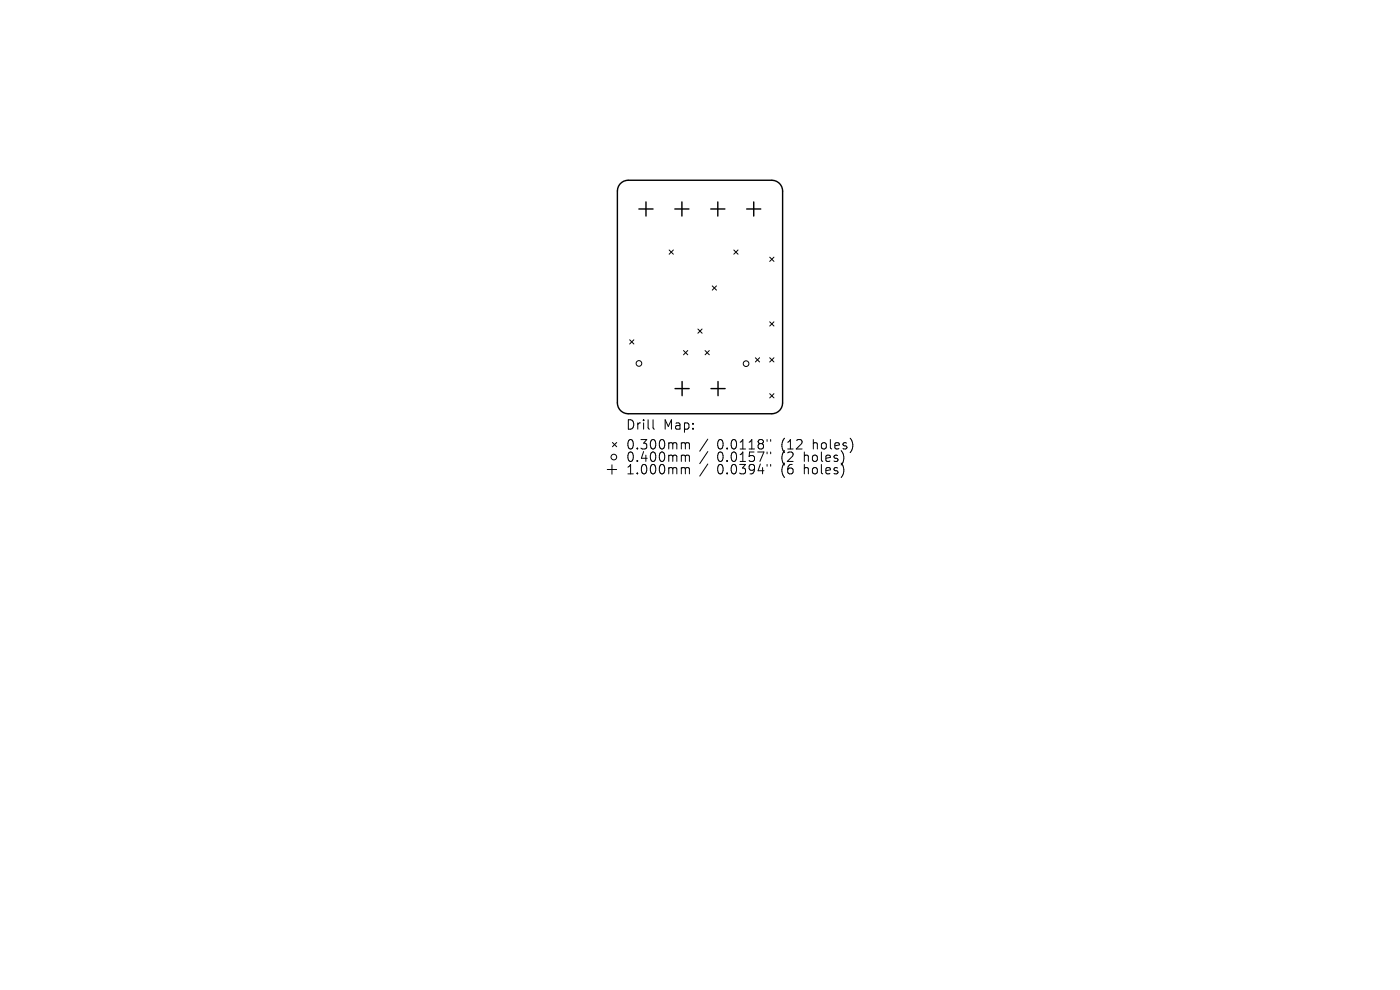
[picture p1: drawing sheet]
<svg xmlns="http://www.w3.org/2000/svg" width="297mm" height="210mm" viewBox="0 0 297 210" stroke-linecap="round" stroke-linejoin="round" font-family="sans-serif">
<defs><g id="words">
<g font-size="2.8">
<text x="132.8" y="91.4">Drill</text>
<text x="132.8" y="95.6">0.300mm</text>
<text x="140.7" y="91.4">Map:</text>
<text x="152.1" y="95.6">0.0118&quot;</text>
<text x="165.7" y="95.6">(12</text>
<text x="172.5" y="95.6">holes)</text>
<text x="132.8" y="98.2">0.400mm</text>
<text x="132.8" y="100.8">1.000mm</text>
<text x="152.1" y="98.2">0.0157&quot;</text>
<text x="152.1" y="100.8">0.0394&quot;</text>
<text x="165.7" y="98.2">(2</text>
<text x="165.7" y="100.8">(6</text>
<text x="170.6" y="98.2">holes)</text>
<text x="170.6" y="100.8">holes)</text>
</g>
</g></defs>
<g fill="none" stroke="#000" stroke-width=".3">
<path d="M131.5 39.1a2.29 2.29 0 0 1 1.8-.9h30.4a2.29 2.29 0 0 1 2.3 2.3v45a2.29 2.29 0 0 1-2.3 2.3h-30.4a2.29 2.29 0 0 1-2.3-2.3v-45l.2-1zM135.5 44.3h3M137 42.8v3M143.2 44.3h3M144.7 42.8v3M150.8 44.3h3M152.3 42.8v3M158.4 44.3h3M159.9 42.8v3M143.2 82.4h3M144.7 80.9v3M150.8 82.4h3"/>
<path d="M152.3 80.9v3"/>
</g>
<g fill="none" stroke="#000" stroke-width=".21">
<path d="M142 53l.9 .9M142.9 53l-.9 .9M155.7 53l.9 .9M156.6 53l-.9 .9M163.3 54.6l.9 .9M164.2 54.6l-.9 .9M133.6 72.1l.9 .9M134.5 72.1l-.9 .9M145 74.4l.9 .9M145.9 74.4l-.9 .9M148.1 69.8l.9 .9M149 69.8l-.9 .9"/>
<path d="M149.6 74.4l.9 .9M150.5 74.4l-.9 .9M151.1 60.6l.9 .9M152 60.6l-.9 .9M160.2 75.9l.9 .9M161.1 75.9l-.9 .9M163.3 68.3l.9 .9M163.3 75.9l.9 .9M164.2 68.3l-.9 .9M164.2 75.9l-.9 .9M128.8 99.6h2M129.8 98.6v2"/>
<path d="M129.9 93.9l.9 .9M130.8 93.9l-.9 .9M138.5 89v1.8l.3 .2M145.1 93.9l.3 .3M145.1 96.5l.3 .3M145.1 99.2l.3 .3M145.4 94.2v1M145.4 96.8v1.1M145.4 99.5v1M145.4 94.2l.3-.3 .5 .1 .1 1.2M145.4 96.8l.3-.3 .5 .1 .1 1.3M145.4 99.5l.3-.3 .5 .1 .1 1.2"/>
<path d="M150.2 93.1l-1.8 2.6M150.2 95.8l-1.8 2.6M150.2 98.4l-1.8 2.6M162.7 93.2v.4M162.7 95.9v.4M162.7 98.5v.4M163.3 83.5l.9 .9M163.5 93.2v.4M163.5 95.9v.4M163.5 98.5v.4M164.2 83.5l-.9 .9M178.9 99.1v1.3"/>
<path d="M179 96.9l-.1 .9M180.8 93.8v1.3"/>
<circle cx="135.5" cy="77.1" r=".6"/>
<circle cx="158.3" cy="77.1" r=".6"/>
<circle cx="130.2" cy="97" r=".6"/>
</g>
<use href="#words"/>
</svg>
